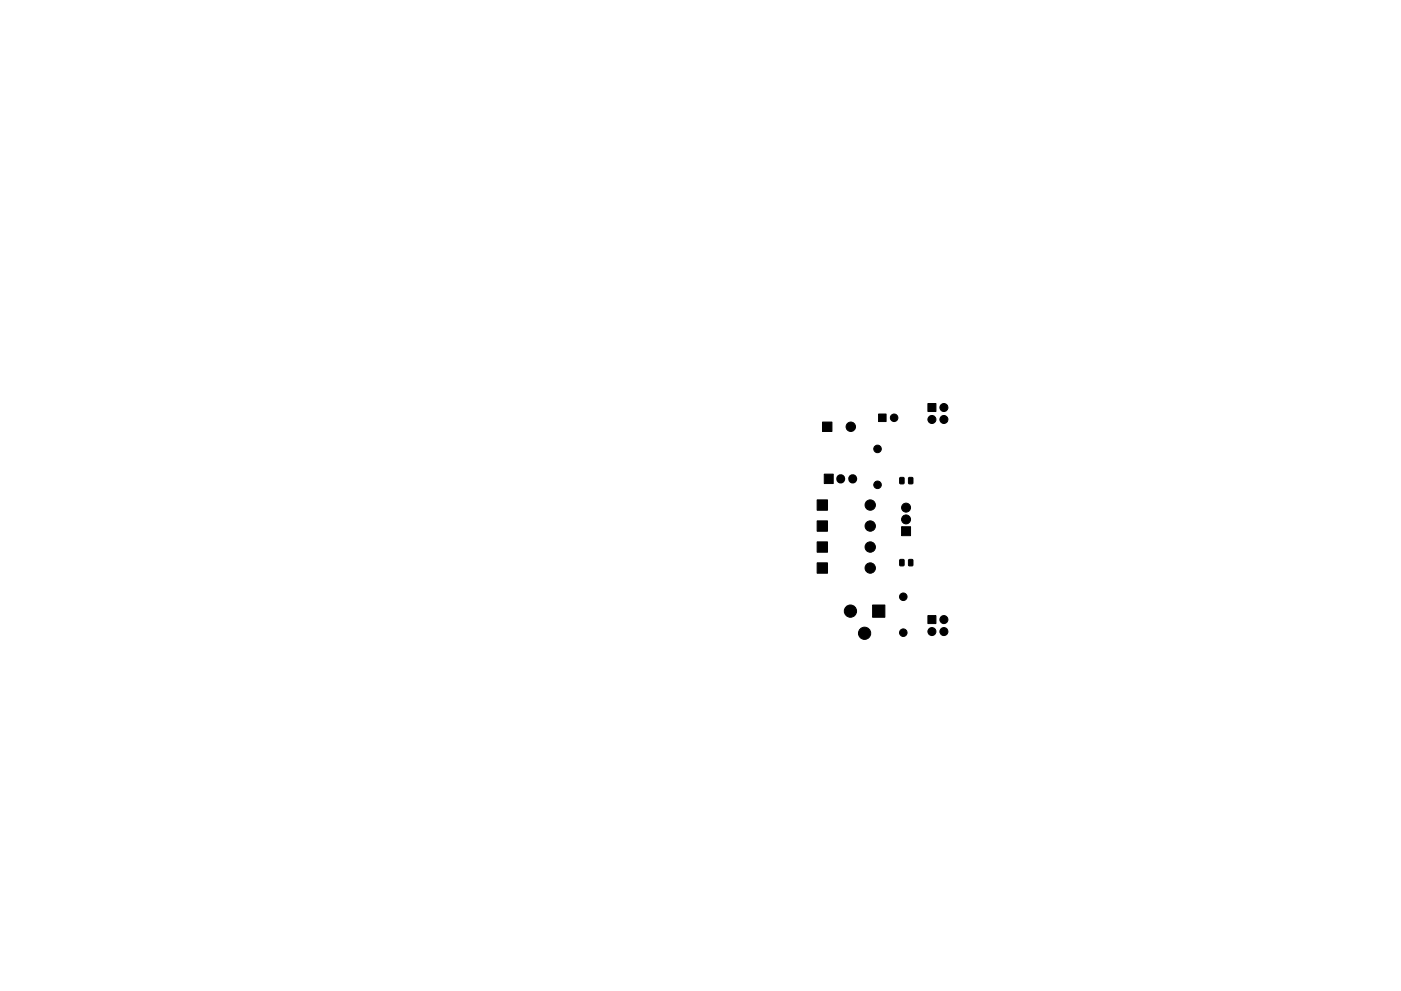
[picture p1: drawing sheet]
<svg xmlns="http://www.w3.org/2000/svg" width="297mm" height="210mm" viewBox="0 0 297 210" stroke-linecap="round" stroke-linejoin="round" font-family="sans-serif">
<g fill="#000" stroke="#000" stroke-width=".21">
<path d="M174.4 89.5h2v2h-2zM186.3 87.8h1.6v1.6h-1.6zM196.7 85.6h1.7v1.7h-1.7zM173.2 115h2.2v2.2h-2.2zM173.2 106.1h2.2v2.2h-2.2zM173.2 110.5h2.2v2.2h-2.2zM174.8 100.6h1.9v2h-1.9zM190.8 101.3l.9 .1-.1 1.2h-.8zM190.8 118.7l.9 .1-.1 1.2h-.8zM191.2 111.8h1.9v1.9h-1.9zM192.7 101.3l.8 .1v1.2h-.9zM192.7 118.7l.8 .1v1.2h-.9z"/>
<path d="M173.2 119.4h2.2v2.2h-2.2zM185 128.4h2.6v2.6h-2.6zM196.7 130.6h1.7v1.7h-1.7z"/>
<circle cx="180.4" cy="90.5" r="1"/>
<circle cx="186.1" cy="95.2" r=".8"/>
<circle cx="189.6" cy="88.6" r=".8"/>
<circle cx="197.6" cy="89" r=".85"/>
<circle cx="200.1" cy="86.5" r=".85"/>
<circle cx="200.1" cy="89" r=".85"/>
<circle cx="184.5" cy="111.6" r="1.1"/>
<circle cx="184.5" cy="107.2" r="1.1"/>
<circle cx="184.5" cy="116.1" r="1.1"/>
<circle cx="186.1" cy="102.9" r=".8"/>
<circle cx="192.1" cy="110.2" r=".95"/>
<circle cx="192.1" cy="107.7" r=".95"/>
<circle cx="180.3" cy="129.7" r="1.3"/>
<circle cx="183.3" cy="134.4" r="1.3"/>
<circle cx="184.5" cy="120.5" r="1.1"/>
<circle cx="191.5" cy="126.6" r=".8"/>
<circle cx="191.5" cy="134.2" r=".8"/>
<circle cx="197.6" cy="134" r=".85"/>
<circle cx="200.1" cy="134" r=".85"/>
<circle cx="200.1" cy="131.5" r=".85"/>
</g>
<path d="M178.2 101.5v.1M180.8 101.5v.1" fill="none" stroke="#000" stroke-width="1.9"/>
</svg>
